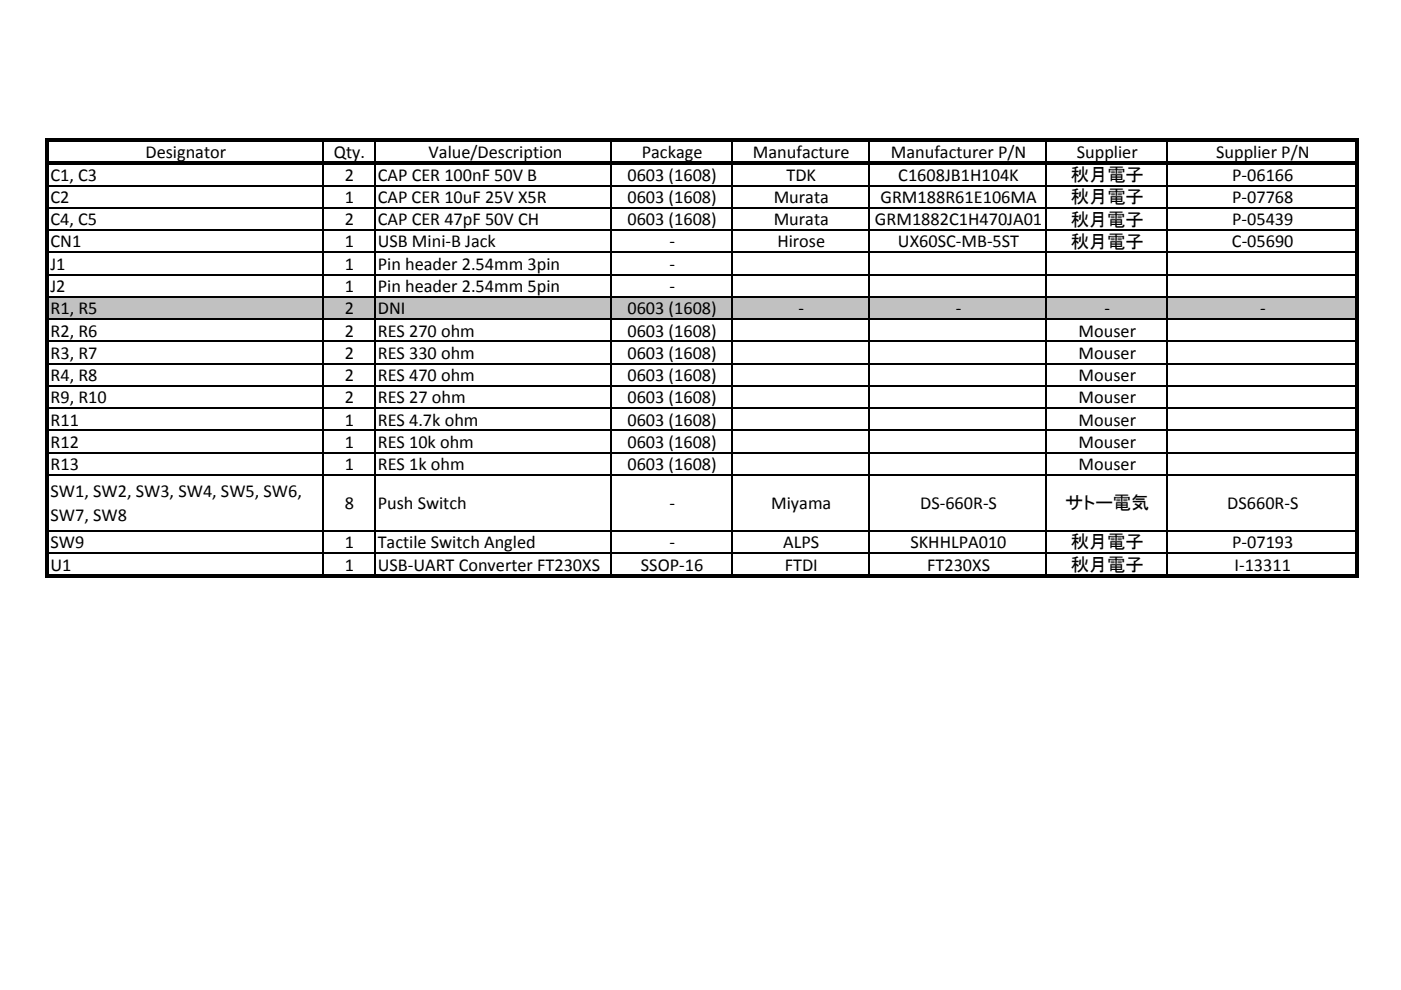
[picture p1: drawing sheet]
<svg xmlns="http://www.w3.org/2000/svg" width="297mm" height="210mm" viewBox="0 0 297 210" stroke-linecap="round" stroke-linejoin="round" font-family="sans-serif">
<defs><g id="words">
<g font-size="3.9">
<text x="30.8" y="33.5">Designator</text>
<text x="70.8" y="33.5">Qty.</text>
<text x="90.9" y="33.5">Value/Description</text>
<text x="136.1" y="33.5">Package</text>
<text x="159.6" y="33.5">Manufacture</text>
<text x="188.9" y="33.5">Manufacturer P/N</text>
<text x="228.3" y="33.5">Supplier</text>
<text x="257.8" y="33.5">Supplier P/N</text>
<text x="10.7" y="38.3">C1, C3</text>
<text x="73.1" y="38.3">2</text>
<text x="80.1" y="38.3">CAP CER 100nF 50V B</text>
<text x="133" y="38.3">0603 (1608)</text>
<text x="166.8" y="38.3">TDK</text>
<text x="190.5" y="38.3">C1608JB1H104K</text>
<text x="227" y="38.4">秋月電子</text>
<text x="261.2" y="38.3">P-06166</text>
<text x="10.7" y="43">C2</text>
<text x="10.7" y="47.8">C4, C5</text>
<text x="73.1" y="43">1</text>
<text x="73.1" y="47.8">2</text>
<text x="80.1" y="43">CAP CER 10uF 25V X5R</text>
<text x="80.1" y="47.8">CAP CER 47pF 50V CH</text>
<text x="133" y="43">0603 (1608)</text>
<text x="133" y="47.8">0603 (1608)</text>
<text x="164" y="43">Murata</text>
<text x="164" y="47.8">Murata</text>
<text x="185.5" y="47.8">GRM1882C1H470JA01</text>
<text x="186.7" y="43">GRM188R61E106MA</text>
<text x="227" y="47.8">秋月電子</text>
<text x="227" y="43.1">秋月電子</text>
<text x="261.2" y="43">P-07768</text>
<text x="261.2" y="47.8">P-05439</text>
<text x="10.7" y="52.5">CN1</text>
<text x="73.1" y="52.5">1</text>
<text x="80.1" y="52.5">USB Mini-B Jack</text>
<text x="141.9" y="52.5">-</text>
<text x="164.8" y="52.5">Hirose</text>
<text x="190.4" y="52.5">UX60SC-MB-5ST</text>
<text x="227" y="52.6">秋月電子</text>
<text x="261.2" y="52.5">C-05690</text>
<text x="10.7" y="57.2">J1</text>
<text x="73.1" y="57.2">1</text>
<text x="80.1" y="57.2">Pin header 2.54mm 3pin</text>
<text x="141.9" y="57.2">-</text>
<text x="10.7" y="61.9">J2</text>
<text x="73.1" y="61.9">1</text>
<text x="80.1" y="61.9">Pin header 2.54mm 5pin</text>
<text x="141.9" y="61.9">-</text>
<text x="10.7" y="66.6">R1, R5</text>
<text x="10.7" y="71.4">R2, R6</text>
<text x="73.1" y="66.6">2</text>
<text x="73.1" y="71.4">2</text>
<text x="80.1" y="66.6">DNI</text>
<text x="80.1" y="71.4">RES 270 ohm</text>
<text x="133" y="71.4">0603 (1608)</text>
<text x="133" y="66.6">0603 (1608)</text>
<text x="169.3" y="66.6">-</text>
<text x="202.7" y="66.6">-</text>
<text x="228.7" y="71.4">Mouser</text>
<text x="234.2" y="66.6">-</text>
<text x="267.2" y="66.6">-</text>
<text x="10.7" y="76.1">R3, R7</text>
<text x="73.1" y="76.1">2</text>
<text x="80.1" y="76.1">RES 330 ohm</text>
<text x="133" y="76.1">0603 (1608)</text>
<text x="228.7" y="76.1">Mouser</text>
<text x="10.7" y="80.8">R4, R8</text>
<text x="73.1" y="80.8">2</text>
<text x="80.1" y="80.8">RES 470 ohm</text>
<text x="133" y="80.8">0603 (1608)</text>
<text x="228.7" y="80.8">Mouser</text>
<text x="10.7" y="85.5">R9, R10</text>
<text x="73.1" y="85.5">2</text>
<text x="80.1" y="85.5">RES 27 ohm</text>
<text x="133" y="85.5">0603 (1608)</text>
<text x="228.7" y="85.5">Mouser</text>
<text x="10.7" y="90.2">R11</text>
<text x="10.7" y="95">R12</text>
<text x="73.1" y="90.2">1</text>
<text x="73.1" y="95">1</text>
<text x="80.1" y="90.2">RES 4.7k ohm</text>
<text x="80.1" y="95">RES 10k ohm</text>
<text x="133" y="90.2">0603 (1608)</text>
<text x="133" y="95">0603 (1608)</text>
<text x="228.7" y="90.2">Mouser</text>
<text x="228.7" y="95">Mouser</text>
<text x="10.7" y="99.7">R13</text>
<text x="73.1" y="99.7">1</text>
<text x="80.1" y="99.7">RES 1k ohm</text>
<text x="133" y="99.7">0603 (1608)</text>
<text x="228.7" y="99.7">Mouser</text>
<text x="10.7" y="105.4">SW1, SW2, SW3, SW4, SW5, SW6,</text>
<text x="73.1" y="107.9">8</text>
<text x="80.1" y="107.9">Push Switch</text>
<text x="141.9" y="107.9">-</text>
<text x="163.5" y="107.9">Miyama</text>
<text x="195.1" y="107.9">DS-660R-S</text>
<text x="260.2" y="107.9">DS660R-S</text>
<text x="10.7" y="110.5">SW7, SW8</text>
<text x="225.8" y="108">サトー電気</text>
<text x="10.7" y="116.2">SW9</text>
<text x="73.1" y="116.2">1</text>
<text x="80.1" y="116.2">Tactile Switch Angled</text>
<text x="141.9" y="116.2">-</text>
<text x="166.1" y="116.2">ALPS</text>
<text x="193" y="116.2">SKHHLPA010</text>
<text x="227" y="116.3">秋月電子</text>
<text x="261.2" y="116.2">P-07193</text>
<text x="10.7" y="121">U1</text>
<text x="73.1" y="121">1</text>
<text x="80.1" y="121">USB-UART Converter FT230XS</text>
<text x="135.9" y="121">SSOP-16</text>
<text x="166.4" y="121">FTDI</text>
<text x="196.6" y="121">FT230XS</text>
<text x="227" y="121.1">秋月電子</text>
<text x="261.7" y="121.1">I-13311</text>
</g>
</g></defs>
<path d="M10 62.9h277.8v4.8h-277.8z" fill="#c1c1c1"/>
<g fill="none" stroke="#000" stroke-width=".34">
<path d="M10.4 39.3h277.1M68.4 30v4.3M68.4 35v86.9M79.4 30v4.3M79.4 35v86.9M129.6 30v4.3M129.6 35v86.9M155.1 30v4.3M155.1 35v86.9M184.3 30v4.3M184.3 35v86.9M221.8 30v4.3"/>
<path d="M221.8 35v86.9M247.4 30v4.3M247.4 35v86.9M10.4 44.1h277.1M10.4 48.8h277.1M10.4 53.5h277.1M10.4 58.2h277.1M10.4 62.9h277.1M10.4 67.7h277.1M10.4 72.4h277.1M10.4 77.1h277.1M10.4 81.8h277.1"/>
<path d="M10.4 86.6h277.1M10.4 91.3h277.1M10.4 96h277.1M10.4 100.7h277.1M10.4 112.5h277.1M10.4 117.2h277.1"/>
</g>
<path d="M9.7 29.3h.7v93.2h-.7zM10.4 29.3h277.7v.7h-277.7zM10.4 34.3h277.7v.7h-277.7zM287.5 30h.6v92.5h-.6zM10.4 121.9h277.7v.6h-277.7z" fill="#000"/>
<use href="#words"/>
</svg>
